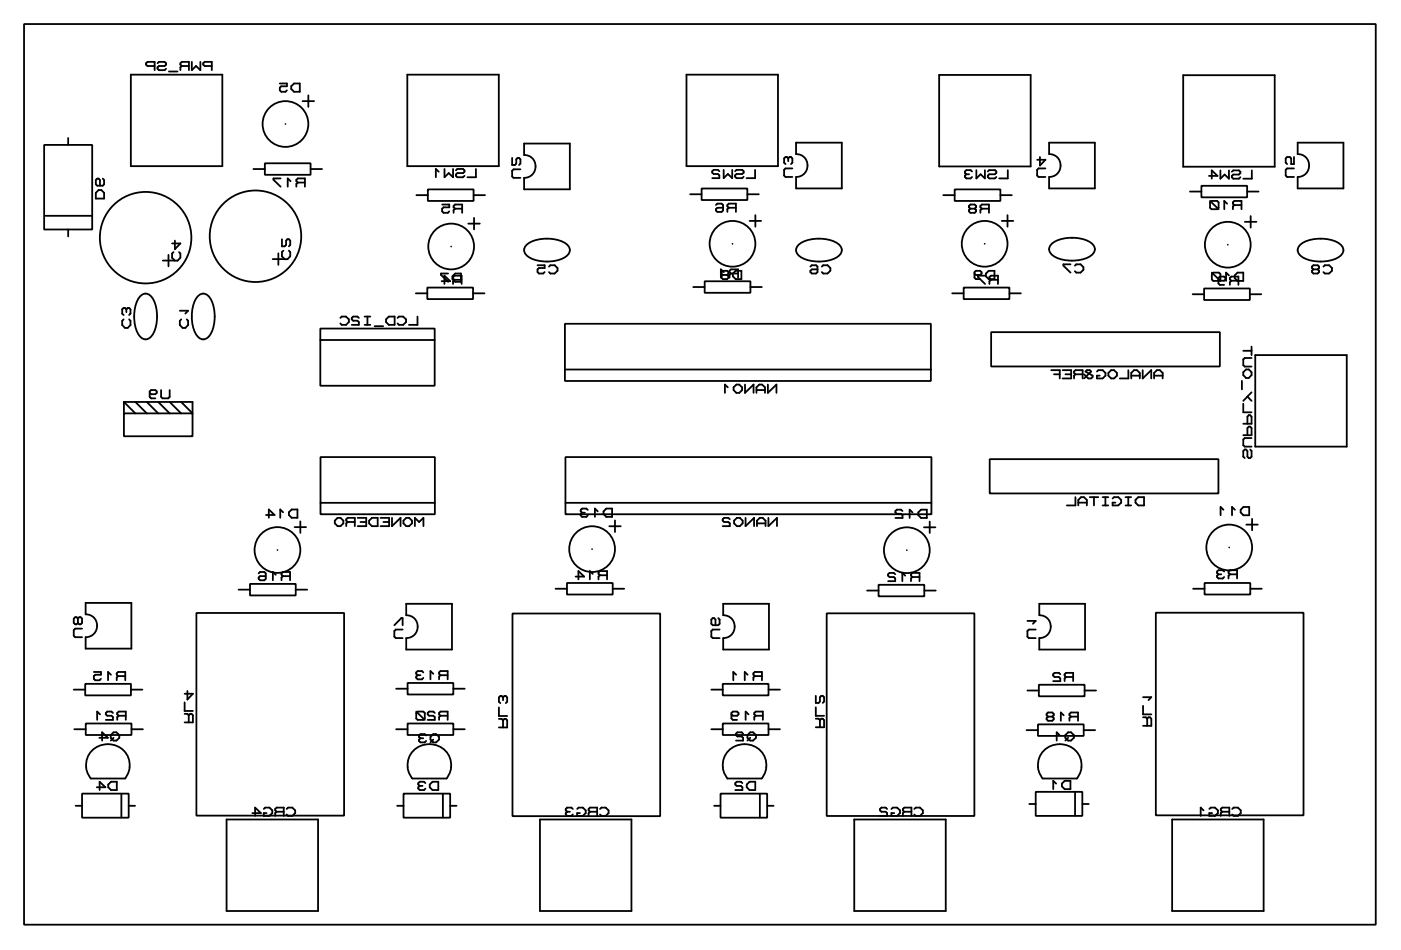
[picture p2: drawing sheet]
<svg xmlns="http://www.w3.org/2000/svg" width="156mm" height="105mm" viewBox="0 0 156 105" stroke-linecap="round" stroke-linejoin="round" font-family="sans-serif">
<g fill="none" stroke="#000" stroke-width=".2">
<path d="M2.7 2.7h150.1v100h-150.1zM4.9 16.1h5.3v9.4h-5.3zM7.6 15.3v.8M11.4 19.8l.2 .2v.5l-.2 .1h-.6l-.2-.1v-.5l.2-.2h.1l.2 .2v.6M14.5 8.3h10.2v10.1h-10.2zM17.2 7.3h-.8l-.2-.1v-.2l.2-.1h.8v.9M17.5 7l.1-.1h.7l.1 .1v.2l-.1 .1h-.7l-.1 .2v.1l.1 .2h.7l.1-.2M18.8 7.9h.9M20.2 7.3l-.2-.1v-.2l.2-.1h.8v.9M20.2 7.3h.8M20.2 7.3l-.2 .2v.3M21.3 6.9v.9l.5-.5 .4 .5v-.9"/>
<path d="M23.5 7.3h-.8l-.1-.1v-.2l.1-.1h.8v.9M28.1 18.8h1.3M29.4 18.1h5.1v1.3h-5.1zM31.1 9.3h.8v.3h-.7l-.1 .1v.3l.1 .2h.5l.2-.2M31.2 19.8h-.8v.2l.8 .7M31.7 13.8h.1M32.3 9.6l.3-.3h.7v.9h-.7l-.3-.3zM33.6 11.2h1.3M34.2 10.6v1.3M34.5 18.8h1.3M45.2 8.3h10.2v10.1h-10.2zM48.7 19.1l-.3-.3v.9"/>
<path d="M49.4 18.8v.9l.4-.5 .5 .5v-.9M50.6 18.9l.2-.1h.6l.2 .1v.2l-.2 .1h-.6l-.2 .2v.1l.2 .2h.6l.2-.2M52.8 18.8v.9h-.9M56.9 17.5v.8h.3l.1-.1v-.5l.2-.2h.1l.2 .2v.5l-.2 .1M57.8 18.8h-.8l-.1 .2v.6l.1 .1h.8M58.2 15.9h5.1v5.1h-5.1v-1.3a1.27 1.27 0 0 0 1.3-1.2 1.27 1.27 0 0 0-1.3-1.3zM76.2 8.3h10.2v10.1h-10.2zM79.9 19l-.2-.1h-.5l-.1 .1v.2l.1 .1h.5l.2 .2v.3h-.8M80.4 18.9v.9l.4-.5 .5 .5v-.9M81.6 19l.2-.1h.6l.2 .1v.2l-.2 .1h-.6l-.2 .2v.1l.2 .2h.6l.2-.2M83.8 18.9v.9h-.9M87.5 17.6l-.1-.2h-.2l-.1 .2v.5l.1 .1"/>
<path d="M87.5 17.6l.2-.2h.1l.2 .2v.5l-.2 .1M87.5 17.6v.3M88 18.7h-.8l-.1 .2v.6l.1 .1h.8M88.4 15.8h5.1v5.1h-5.1v-1.3a1.27 1.27 0 0 0 1.3-1.2 1.27 1.27 0 0 0-1.3-1.3zM104.3 8.3h10.1v10.2h-10.1zM107.3 19.3l-.2 .2v.1l.2 .2h.5l.1-.2M107.3 19.3h.3M107.9 19l-.1-.1h-.5l-.2 .1v.2l.2 .1M108.4 18.9v.9l.5-.5 .5 .5v-.9M109.7 19l.1-.1h.7l.1 .1v.2l-.1 .1h-.7l-.1 .2v.1l.1 .2h.7l.1-.2M111.9 18.9v.9h-.9M115.5 17.4v1l.6-.7h-.9"/>
<path d="M116.1 18.7h-.8l-.1 .2v.6l.1 .1h.8M116.5 15.8h5.1v5.1h-5.1v-1.3a1.27 1.27 0 0 0 1.3-1.2 1.27 1.27 0 0 0-1.3-1.3zM131.4 8.3h10.1v10.2h-10.1zM134.2 19.5h1l-.6-.6v.9M135.5 18.9v.9l.5-.4 .5 .4v-.9M136.8 19.1l.1-.2h.7l.1 .2v.1l-.1 .2h-.7l-.1 .1v.2l.1 .1h.7l.1-.1M139 18.9v.9h-.9M143.7 18.7h-.8l-.1 .2v.6l.1 .1h.8M143.7 17.4v.8h-.3v-.6l-.2-.2h-.3l-.1 .2v.5l.1 .1M144.1 15.8h5.1v5.1h-5.1v-1.3a1.27 1.27 0 0 0 1.3-1.2 1.27 1.27 0 0 0-1.3-1.3zM5 24h5.2M7.6 25.5v.7"/>
<path d="M10.6 21.4l.3-.3h.3l.4 .3v.6h-1zM13.7 35.5l-.1 .1v.5l.3 .3h.3l.3-.3v-.5l-.2-.1M14 34.3l-.1-.1h-.2l-.1 .1v.5l.1 .2M14 34.3l.2-.1h.1l.2 .1v.5l-.2 .2M14 34.3v.4M15.5 32.9a.78 .78 0 0 1 1.3 0 4.2 4.2 0 0 1 0 4.4 .78 .78 0 0 1-1.3 0 4.2 4.2 0 0 1 0-4.4zM18.1 28.9h1.2M18.7 28.3v1.3M19.3 28l-.2 .1v.5l.3 .3h.3l.3-.3v-.5l-.1-.1M19.4 26.7v1l.6-.7h-.9M20 34.5h.9l-.3 .3M20.1 35.5l-.1 .1v.5l.3 .3h.3l.3-.3v-.5l-.2-.1"/>
<path d="M21.9 32.9a.78 .78 0 0 1 1.3 0 4.2 4.2 0 0 1 0 4.4 .78 .78 0 0 1-1.3 0 4.2 4.2 0 0 1 0-4.4zM30.3 28.8h1.2M30.9 28.1v1.3M31.3 26.6v.7h.3l.2-.1v-.5l.1-.1h.2l.1 .1v.5l-.1 .1M31.5 27.8l-.2 .2v.5l.3 .3h.3l.3-.3v-.5l-.1-.2M32.3 20.1l-.4-.3v.9M33.1 20.3l-.2-.2v-.1l.2-.2h.8v.9M33.1 20.3l-.2 .1v.3M33.1 20.3h.8M35.6 36.5h12.7v6.3h-12.7zM35.6 37.7h12.7M37.8 35.3l.1-.2h.5l.3 .4v.3l-.3 .3h-.5l-.1-.2"/>
<path d="M39.8 35.3l-.1-.2h-.5l-.1 .2v.2l.1 .1h.5l.1 .2v.3h-.7M40.5 36.1h.6M40.5 35.1h.6M40.8 35.1v1M41.6 36.2h.9M42.9 35.5l.3-.4h.6v1h-.6l-.3-.3zM44.1 35.3l.2-.2h.5l.3 .4v.3l-.3 .3h-.5l-.2-.2M46.2 32.6h1.2M46.2 21.7h1.3M46.4 35.1v1h-1M47.4 31.9h5.1v1.3h-5.1zM47.5 21h5.1v1.3h-5.1z"/>
<path d="M49 31.2h1l-.7-.6v.9M49.1 22.7h.8v.3h-.6l-.2 .2v.3l.2 .1h.4l.2-.1M49.8 30.4h-.8v.1l.8 .8M50.1 27.4h.1M50.2 30.7l.3-.3h.7v.9h-.7l-.3-.3zM50.5 31.1l-.2-.2v-.1l.2-.2h.8v.9M50.5 31.1l-.2 .1v.3M50.5 31.1h.8M50.5 23.2l-.1-.2v-.1l.1-.2h.8v.9M50.5 23.2l-.1 .1v.3M50.5 23.2h.8M52 24.8h1.3"/>
<path d="M52.5 32.6h1.3M52.6 21.7h1.3M52.6 24.2v1.3M58.5 27.1a4.2 4.2 0 0 1 4.4 0 .78 .78 0 0 1 0 1.3 4.2 4.2 0 0 1-4.4 0 .78 .78 0 0 1 0-1.3zM59.7 29.4h.8v.4h-.7l-.1 .1v.3l.1 .2h.5l.2-.2M61 29.6l.1-.2h.5l.3 .4v.3l-.3 .3h-.5l-.1-.2M62.7 35.9h40.7v6.4h-40.7zM76.6 21.6h1.3M77 31.9h1.2M77.9 20.9h5.1v1.3h-5.1zM78.2 31.2h5.1v1.3h-5.1zM79.5 22.8l.2-.2h.4l.2 .2v.6l-.2 .1h-.4l-.2-.1v-.2l.2-.1h.6"/>
<path d="M80.3 30.5l-.2-.1v-.2l.2-.1h.4l.2 .1v.2l-.2 .1M80.3 30.5l-.2 .2v.1l.2 .2h.4l.2-.2v-.1l-.2-.2M80.3 30.5h.4M80.4 30.2l-.4-.3v.9M80.9 23.1l-.1-.2v-.1l.1-.2h.8v.9M80.9 23.1l-.1 .1v.3M80.9 23.1h.8M81.2 30.4h.8M81.2 30.4l-.2-.2v-.1l.2-.2h.8v.9M81.2 30.4l-.2 .1v.3M81.3 27.1h.1M81.4 30.4l.3-.3h.6v.9h-.6l-.3-.3z"/>
<path d="M83 21.6h1.3M83.2 24.5h1.3M83.3 31.9h1.3M83.9 23.9v1.3M88.7 27.1a4.2 4.2 0 0 1 4.4 0 .78 .78 0 0 1 0 1.3 4.2 4.2 0 0 1-4.4 0 .78 .78 0 0 1 0-1.3zM90 29.6l.1-.2h.5l.2 .2v.6l-.2 .2h-.5l-.1-.2v-.1l.1-.2h.7M91.3 29.6l.1-.2h.5l.3 .4v.3l-.3 .3h-.5l-.1-.2M104.7 21.7h1.3M105.7 32.6h1.3M106 21h5.1v1.3h-5.1zM107 31.9h5.1v1.3h-5.1zM107.8 23.2l-.2-.2v-.1l.2-.2h.4l.2 .2v.1l-.2 .2"/>
<path d="M107.8 23.2h.4M107.8 23.2l-.2 .1v.2l.2 .1h.4l.2-.1v-.2l-.2-.1M108.2 30.4l.2 .1h.4l.2-.1v-.2l-.2-.1h-.4l-.2 .1v.6l.2 .2h.4M109 23.2l-.1-.2v-.1l.1-.2h.8v.9M109 23.2h.8M109 23.2l-.1 .1v.3M109.3 27.1h.1M109.4 30.6h-.8v.2l.8 .7M109.8 30.1h.6v.9h-.6l-.3-.3v-.3zM110 31.1l-.1-.2v-.1l.1-.2h.8v.9M110 31.1h.8M110 31.1l-.1 .1v.3"/>
<path d="M110.1 36.9h25.4v3.8h-25.4zM111.1 21.7h1.3M111.2 24.5h1.3M111.9 23.9v1.3M112.1 32.6h1.3M116.8 27a4.2 4.2 0 0 1 4.4 0 .78 .78 0 0 1 0 1.3 4.2 4.2 0 0 1-4.4 0 .78 .78 0 0 1 0-1.3zM118.9 29.3h-.8v.2l.8 .8M119.4 29.5l.1-.2h.5l.3 .4v.3l-.3 .3h-.5l-.1-.2M132.1 21.3h1.3M132.4 32.7h1.3M133.4 20.6h5.1v1.3h-5.1zM133.7 32h5.1v1.3h-5.1z"/>
<path d="M134.4 22.5l.1-.2h.7l.1 .2v.6l-.1 .1h-.7l-.1-.1zM134.4 22.3l.9 .9M134.6 30.4l.1-.1h.7l.1 .1v.6l-.1 .2h-.7l-.1-.2zM134.6 30.3l.9 .9M135.3 31l.2 .2h.4l.2-.2v-.1l-.2-.2h-.4l-.2 .2v.6l.2 .1h.4M136.3 22.6l-.4-.3v.9M136.3 27.2h.1M136.5 30.6l-.4-.3v.9M136.7 31.2l-.1-.2v-.1l.1-.2h.8v.9M136.7 31.2l-.1 .1v.3M136.7 31.2h.8M137.1 22.8l-.2-.2v-.1l.2-.2h.8v.9"/>
<path d="M137.1 22.8l-.2 .1v.3M137.1 22.8h.8M137.1 30.6l.3-.3h.7v.9h-.7l-.3-.3zM138.1 38.9h.9M138.2 24.6h1.3M138.5 21.3h1.3M138.8 32.7h1.3M138.9 24v1.3M139 39.7h-.8l-.1 .2v.6l.1 .2h.8M139 38.5v.9M139.4 39.4h10.1v10.2h-10.1zM144.4 27.1a4.2 4.2 0 0 1 4.4 0 .78 .78 0 0 1 0 1.3 4.2 4.2 0 0 1-4.4 0 .78 .78 0 0 1 0-1.3z"/>
<path d="M145.8 29.9l-.1 .2v.1l.1 .2h.5l.2-.2v-.1l-.2-.2M145.8 29.9l-.1-.1v-.2l.1-.2h.5l.2 .2v.2l-.2 .1M145.8 29.9h.5M147 29.6l.1-.2h.5l.3 .4v.3l-.3 .3h-.5l-.1-.2M13.8 45.9h7.6v2.5h-7.6zM13.8 44.6h7.6v1.3l-1.3-1.3M13.8 44.6v1.3M13.8 44.6l1.2 1.3M15 44.6l1.3 1.3M16.3 44.6l1.3 1.3M16.6 43.6l.2 .2h.4l.2-.2v-.1l-.2-.2h-.4l-.2 .2v.6l.2 .1h.4M17.6 44.6l1.2 1.3"/>
<path d="M17.9 43.3v.8l.1 .1h.7l.1-.1v-.8M18.8 44.6l1.3 1.3M29.5 57.2h1l-.7-.6v.9M31.4 56.9l-.3-.3v.9M32.4 56.6h.6v.9h-.6l-.3-.3v-.3zM32.7 58.5h1.3M33.3 57.9v1.3M35.6 50.7h12.7v6.4h-12.7zM35.6 55.8h12.7M37.5 57.5h.3l.3 .3v.3l-.3 .3h-.3l-.3-.3v-.3zM38.6 58l-.2-.2v-.2l.2-.1h.8v.9M38.6 58h.8"/>
<path d="M38.6 58l-.2 .1v.3M39.7 57.5h1v.9h-1M40 58h.7M41.3 57.5h.6v.9h-.6l-.3-.3v-.3zM42.3 57.5h.9v.9h-.9M42.6 58h.6M43.5 57.5v.9l1-.9v.9M45.1 57.5h.3l.3 .3v.3l-.3 .3h-.3l-.3-.3v-.3zM46.1 58.4v-.9l.4 .5 .5-.5v.9M62.7 41h40.7M62.8 50.7h40.6v6.4h-40.6zM62.8 55.8h40.6"/>
<path d="M64.6 56.9l-.1 .2v.1l.1 .2h.5l.2-.2M64.6 56.9h.3M65.3 56.6l-.2-.1h-.5l-.1 .1v.2l.1 .1M66.4 56.8l-.3-.3v.9M67.3 56.5h.7v.9h-.7l-.3-.3v-.3zM67.7 58.4h1.2M68.3 57.8v1.3M80.8 43l-.3-.3v.9M81 57.6l-.1-.1h-.5l-.2 .1v.2l.2 .2h.5l.1 .1v.3h-.8M81.8 42.7h.3l.3 .3v.3l-.3 .3h-.3l-.3-.3v-.3zM81.8 57.5h.3l.4 .3v.3l-.4 .3h-.3l-.3-.3v-.3zM82.7 42.7v.9l1-.9v.9"/>
<path d="M82.8 57.5v.9l.9-.9v.9M84 43.3h.9M84 43.6v-.6l.3-.3h.3l.3 .3v.6M84.1 58.4v-.6l.3-.3h.3l.3 .3v.6M84.1 58.1h.9M85.3 42.7v.9l.9-.9v.9M85.3 57.5v.9l1-.9v.9M100.2 56.7l-.1-.1h-.5l-.2 .1v.2l.2 .1h.5l.1 .2v.3h-.8M101.3 56.9l-.3-.3v.9M102 56.9l.3-.3h.6v.9h-.6l-.3-.3zM102.6 58.5h1.3M103.2 57.9v1.3"/>
<path d="M109.9 51h25.4v3.8h-25.4zM116.7 41.1h1v.9M117 41.6h.7M118 41.1h.9v.9h-.9M118.3 41.6h.6M119.4 55.2v.9h-.9M119.4 41.6l-.1-.2v-.2l.1-.1h.8v.9M119.4 41.6l-.1 .1v.3M119.4 41.6h.8M119.7 56.1v-.6l.3-.3h.4l.3 .3v.6M119.7 55.8h1M120.4 41.6l.4 .4h.4l.1-.1v-.2l-.8-.5 .2-.1h.3l.2 .1-.8 .8"/>
<path d="M121 55.2h1M121.5 55.2v.9M121.8 41.2l.2-.1h.4l.4 .3v.3l-.4 .3h-.6v-.3h.3M122.4 55.2h.7M122.4 56.1h.7M122.7 55.2v.9M123.4 41.1h.3l.3 .3v.3l-.3 .3h-.3l-.3-.3v-.3zM123.5 55.3l.2-.1h.5l.3 .3v.3l-.3 .3h-.7v-.3h.4M125 55.2h.6M125 56.1h.6M125.3 55.2v.9M125.3 41.1v.9h-1"/>
<path d="M125.6 42v-.6l.3-.3h.3l.4 .3v.6M125.6 41.7h1M126.4 55.2h.6v.9h-.6l-.3-.3v-.3zM126.9 41.1v.9l.9-.9v.9M128.2 42v-.6l.3-.3h.3l.3 .3v.6M128.2 41.7h.9M135.9 56.6l-.4-.3v.9M137.1 56.6l-.3-.3v.9M137.9 42.3v.9M138.1 44.8v1h.9M138.1 47h.9v-.7l-.2-.2h-.1l-.2 .2v.7M138.1 48.3h.9v-.8l-.2-.1h-.1l-.2 .1v.8"/>
<path d="M138.1 56.3h.6v.9h-.6l-.3-.3v-.3zM138.4 41h.3l.3 .3v.3l-.3 .4h-.3l-.3-.4v-.3zM138.4 58.2h1.3M138.5 44l.5 .5M138.8 49.9l.2 .2v.6l-.2 .2h-.1l-.2-.2v-.6l-.1-.2h-.2l-.1 .2v.6l.1 .2M139 48.6h-.8l-.1 .2v.6l.1 .2h.8M139 43.6l-.9 .9M139 57.6v1.3M8.2 76.6h1.3M8.6 68.7l-.1-.2h-.2l-.1 .2v.5l.1 .1h.2l.1-.1M8.6 68.7l.2-.2h.2l.1 .2v.5l-.1 .1h-.2l-.2-.1M8.6 68.7v.5"/>
<path d="M9.1 69.8h-.8l-.1 .2v.6l.1 .1h.8M9.5 75.9h5v1.3h-5zM9.5 66.9h5.1v5.1h-5.1v-1.3a1.27 1.27 0 0 0 1.3-1.2 1.27 1.27 0 0 0-1.3-1.3zM10.4 74.6h.8v.3h-.6l-.2 .2v.3l.2 .1h.4l.2-.1M11.1 79.3l-.3-.3v.9M12.3 74.9l-.3-.3v.9M12.5 79.2l-.1-.2h-.5l-.2 .2v.1l.2 .2h.5l.1 .1v.3h-.8M13.1 75.1l-.1-.2v-.1l.1-.2h.8v.9M13.1 75.1l-.1 .1v.3M13.1 75.1h.8M13.2 79.5h.8M13.2 79.5l-.2-.2v-.1l.2-.2h.8v.9"/>
<path d="M13.2 79.5l-.2 .1v.3M14.5 76.6h1.3M20.5 79.3h.3l.2 .1M20.5 78v.9h.9M20.8 76.7v1l.6-.7h-.9M21 79.4l.1-.1h.2l.1 .1v.8h-.9M21 79.4v.8M21.8 68.1h16.4v22.5h-16.4zM26.5 65.5h1.3M27.8 64.8h5v1.3h-5zM28.7 63.7l.2-.2h.4l.2 .2v.6l-.2 .1h-.4l-.2-.1v-.2l.2-.1h.6M30.6 63.8l-.3-.3v.9"/>
<path d="M30.8 61.1h.1M31.4 64l-.1-.2v-.1l.1-.2h.8v.9M31.4 64l-.1 .1v.3M31.4 64h.8M32.8 65.5h1.3M43.8 69.4l.8-.8h.1v.8M44 76.5h1.3M44.7 69.9h-.8l-.1 .2v.6l.1 .1h.8M45.1 67h5.1v5.1h-5.1v-1.3a1.27 1.27 0 0 0 1.3-1.2 1.27 1.27 0 0 0-1.3-1.3zM45.3 75.8h5v1.3h-5zM46.2 79.2l.2-.2h.6l.2 .2v.6l-.2 .1h-.6l-.2-.1zM46.2 79l1 .9"/>
<path d="M46.4 75h.3M46.4 75l-.2 .1v.2l.2 .1h.4l.2-.1M47 74.7l-.2-.2h-.4l-.2 .2v.1l.2 .2M48.1 74.8l-.3-.3v.9M48.3 79.2l-.2-.2h-.5l-.1 .2v.1l.1 .2h.5l.2 .1v.3h-.8M48.9 79.5h.8M48.9 75l-.1-.2v-.1l.1-.2h.8v.9M48.9 75l-.1 .1v.3M48.9 79.5l-.1-.2v-.1l.1-.2h.8v.9M48.9 79.5l-.1 .1v.3M48.9 75h.8M50.3 76.5h1.3"/>
<path d="M55.4 79.8h.3l.2 .2M55.4 78.5v1h.9M55.9 80l.1-.2h.2l.1 .2v.8h-.9M55.9 77.4l.1-.1h.2l.1 .1v.5l-.1 .2M55.9 77.4v.3M55.9 80v.8M55.9 77.4l-.2-.1h-.1l-.2 .1v.5l.2 .2M56.9 68.1h16.4v22.5h-16.4zM61.7 65.4h1.3M63 64.7h5v1.3h-5zM63.9 64h1l-.7-.6v.9M65.7 61h.1"/>
<path d="M65.8 63.7l-.3-.3v.9M66.6 63.9l-.1-.2v-.1l.1-.2h.8v.9M66.6 63.9l-.1 .1v.3M66.6 63.9h.8M68 65.4h1.3M79 76.6h1.3M79.8 68.6l.1 .2v.5l-.1 .1h-.7l-.1-.1v-.5l.1-.2h.2l.1 .2v.6M79.9 69.9h-.8l-.1 .2v.6l.1 .1h.8M80.3 75.9h5v1.3h-5zM80.3 67h5.1v5.1h-5.1v-1.3a1.27 1.27 0 0 0 1.3-1.2 1.27 1.27 0 0 0-1.3-1.3zM81.2 79.3l.2 .2h.4l.2-.2v-.1l-.2-.2h-.4l-.2 .2v.6l.2 .1h.4M81.7 74.9l-.3-.3v.9"/>
<path d="M83 74.9l-.3-.3v.9M83.1 79.3l-.3-.3v.9M83.8 75.1l-.1-.2v-.1l.1-.2h.8v.9M83.8 75.1l-.1 .1v.3M83.8 75.1h.8M83.9 79.5h.8M83.9 79.5l-.1-.2v-.1l.1-.2h.8v.9M83.9 79.5l-.1 .1v.3M85.3 76.6h1.3M90.6 77.3v.7h.3l.1-.1v-.5l.2-.1h.2l.1 .1v.5l-.1 .1M90.6 79.8h.3l.1 .2M90.6 78.5v1h.9"/>
<path d="M91 80l.2-.2h.2l.1 .2v.7h-.9M91 80v.7M91.8 68.1h16.4v22.5h-16.4zM96.3 65.6h1.3M97.6 64.9h5v1.3h-5zM99.4 63.8l-.2-.2h-.4l-.2 .2v.1l.2 .2h.4l.2 .1v.3h-.8M100.5 63.9l-.3-.3v.9M100.7 61.1h.1M101.3 64.1l-.1-.2v-.1l.1-.2h.8v.9M101.3 64.1l-.1 .1v.3M101.3 64.1h.8M102.6 65.6h1.3"/>
<path d="M114.1 68.9h.9l-.3 .4M114.1 76.7h1.3M115 69.9h-.8l-.1 .2v.6l.1 .1h.8M115.4 76h5v1.3h-5zM115.4 67h5.1v5.1h-5.1v-1.3a1.27 1.27 0 0 0 1.3-1.2 1.27 1.27 0 0 0-1.3-1.3zM116.4 79.6l-.2-.2v-.1l.2-.2h.4l.2 .2v.1l-.2 .2M116.4 79.6h.4M116.4 79.6l-.2 .1v.2l.2 .1h.4l.2-.1v-.2l-.2-.1M117.7 74.9l-.1-.2h-.5l-.2 .2v.1l.2 .2h.5l.1 .1v.3h-.8M118.1 79.4l-.3-.3v.9M118.4 75.2l-.2-.2v-.1l.2-.2h.8v.9M118.4 75.2l-.2 .1v.3"/>
<path d="M118.4 75.2h.8M118.9 79.6l-.1-.2v-.1l.1-.2h.8v.9M118.9 79.6l-.1 .1v.3M118.9 79.6h.8M120.4 76.7h1.3M126.9 79.6h.3l.2 .2M126.9 78.4v.9h.9M126.9 77.4h.9l-.3 .3M127.4 79.8l.1-.2h.2l.1 .2v.8h-.9M127.4 79.8v.8M128.3 68h16.4v22.5h-16.4zM132.5 65.4h1.3"/>
<path d="M133.8 64.7h5v1.3h-5zM135.3 63.8h.3M135.3 63.8l-.2 .1v.2l.2 .1h.5l.1-.1M135.9 63.5l-.1-.2h-.5l-.2 .2v.1l.2 .2M136.5 60.8h.1M136.6 63.8l-.2-.2v-.1l.2-.2h.8v.9M136.6 63.8l-.2 .1v.3M136.6 63.8h.8M138.8 65.4h1.3M8.2 81h1.3M8.4 89.5h.7M9.1 88.1h5.2v2.7h-5.2z"/>
<path d="M9.5 80.3h5.1v1.3h-5.1zM10.4 83.2a2.4 2.4 0 0 1 3.2 0 2.4 2.4 0 0 1 .4 3.1l-.1 .1h-3.8a2.35 2.35 0 0 1 .3-3.2zM10.7 87.4h1l-.6-.6v.9M11 81.9h1l-.7-.6v.9M12 87.1l.3-.3h.7v.9h-.7l-.3-.3zM12.6 81.3h.3l.3 .3v.3l-.3 .3h-.3l-.3-.3v-.3zM12.6 81.9l-.3 .3M13.5 88.1v2.7M14.3 89.5h.7M14.6 81h1.3M25.2 91h10.1v10.1h-10.1zM28 90.3h1l-.7-.6v.9"/>
<path d="M29.3 89.8l.1-.1h.5l.3 .3v.3l-.3 .3h-.6v-.3h.3M30.7 90.1l-.1-.1v-.2l.1-.1h.8v.9M30.7 90.1h.8M30.7 90.1l-.1 .2v.3M31.8 89.8l.2-.1h.5l.3 .3v.3l-.3 .3h-.5l-.2-.2M44 81h1.3M44.1 89.5h.7M44.8 88.1h5.2v2.7h-5.2zM45.3 80.3h5v1.3h-5zM46.1 83.2a2.4 2.4 0 0 1 3.2 0 2.4 2.4 0 0 1 .4 3.1l-.1 .1h-3.8a2.35 2.35 0 0 1 .3-3.2zM46.6 87.3l-.2 .1v.2l.2 .1h.5l.1-.1M46.6 87.3h.3"/>
<path d="M46.7 82l-.2 .1v.2l.2 .1h.5l.1-.1M46.7 82h.3M47.2 86.9l-.1-.1h-.5l-.2 .1v.2l.2 .2M47.3 81.7l-.1-.2h-.5l-.2 .2v.1l.2 .2M47.7 87.1l.3-.3h.7v.9h-.7l-.3-.3zM47.8 81.8l.3-.3h.3l.3 .3v.3l-.3 .3h-.3l-.3-.3zM48.1 82.1l-.3 .3M49.2 88.1v2.7M50 89.5h.7M50.3 81h1.3M60 91h10.1v10.1h-10.1zM63 90.1l-.2 .2v.1l.2 .2h.4l.2-.2"/>
<path d="M63 90.1h.3M63.6 89.8l-.2-.1h-.4l-.2 .1v.2l.2 .1M64.1 89.8l.1-.1h.5l.3 .3v.3l-.3 .3h-.6v-.3h.3M65.5 90.1l-.1-.1v-.2l.1-.1h.8v.9M65.5 90.1h.8M65.5 90.1l-.1 .2v.3M66.6 89.8l.2-.1h.5l.3 .3v.3l-.3 .3h-.5l-.2-.2M79 81h1.3M79.3 89.5h.7M80 88.1h5.2v2.7h-5.2zM80.3 80.3h5v1.3h-5zM81.1 83.2a2.4 2.4 0 0 1 3.2 0 2.4 2.4 0 0 1 .4 3.1l-.1 .1h-3.8a2.35 2.35 0 0 1 .3-3.2z"/>
<path d="M82.4 86.9l-.1-.1h-.5l-.2 .1v.2l.2 .2h.5l.1 .1v.3h-.8M82.5 81.5l-.1-.2h-.5l-.2 .2v.1l.2 .2h.5l.1 .1v.3h-.8M82.9 87.1l.3-.3h.7v.9h-.7l-.3-.3zM83.3 81.3h.3l.3 .3v.3l-.3 .3h-.3l-.3-.3v-.3zM83.3 81.9l-.3 .3M84.4 88.1v2.7M85.2 89.5h.7M85.3 81h1.3M94.9 91h10.1v10.1h-10.1zM98.5 89.8l-.2-.1h-.4l-.2 .1v.2l.2 .1h.4l.2 .2v.3h-.8M99 89.8l.1-.1h.5l.3 .3v.3l-.3 .3h-.6v-.3h.3M100.4 90.1l-.1-.1v-.2l.1-.1h.8v.9"/>
<path d="M100.4 90.1h.8M100.4 90.1l-.1 .2v.3M101.5 89.8l.2-.1h.5l.3 .3v.3l-.3 .3h-.5l-.2-.2M114 81.1h1.3M114.3 89.3h.7M115 87.9h5.2v2.7h-5.2zM115.3 80.4h5v1.3h-5zM116.1 83.2a2.4 2.4 0 0 1 3.2 0 2.4 2.4 0 0 1 .4 3.1l-.1 .1h-3.8a2.35 2.35 0 0 1 .3-3.2zM117.3 87l-.3-.3v.9M117.7 81.6l-.4-.3v.9M117.9 87l.3-.3h.7v.9h-.7l-.3-.3zM118.3 81.6l.3-.3h.3l.3 .3v.3l-.3 .3h-.3l-.3-.3z"/>
<path d="M118.6 81.9l-.3 .3M119.4 87.9v2.7M120.2 89.3h.7M120.3 81.1h1.3M130.2 91h10.1v10.1h-10.1zM133.6 90l-.3-.3v.9M134.3 89.8l.1-.1h.5l.3 .3v.3l-.3 .3h-.6v-.3h.3M135.7 90.1l-.1-.1v-.2l.1-.1h.8v.9M135.7 90.1l-.1 .2v.3M135.7 90.1h.8M136.8 89.8l.2-.1h.5l.3 .3v.3l-.3 .3h-.5l-.2-.2"/>
<circle cx="31.7" cy="13.8" r="2.54"/>
<circle cx="16.2" cy="26.4" r="5.1"/>
<circle cx="28.4" cy="26.2" r="5.1"/>
<circle cx="50.1" cy="27.4" r="2.54"/>
<circle cx="81.3" cy="27.1" r="2.54"/>
<circle cx="109.3" cy="27.1" r="2.54"/>
<circle cx="136.3" cy="27.2" r="2.54"/>
<circle cx="30.8" cy="61.1" r="2.54"/>
<circle cx="65.7" cy="61" r="2.54"/>
<circle cx="100.7" cy="61.1" r="2.54"/>
<circle cx="136.5" cy="60.8" r="2.54"/>
</g>
</svg>
